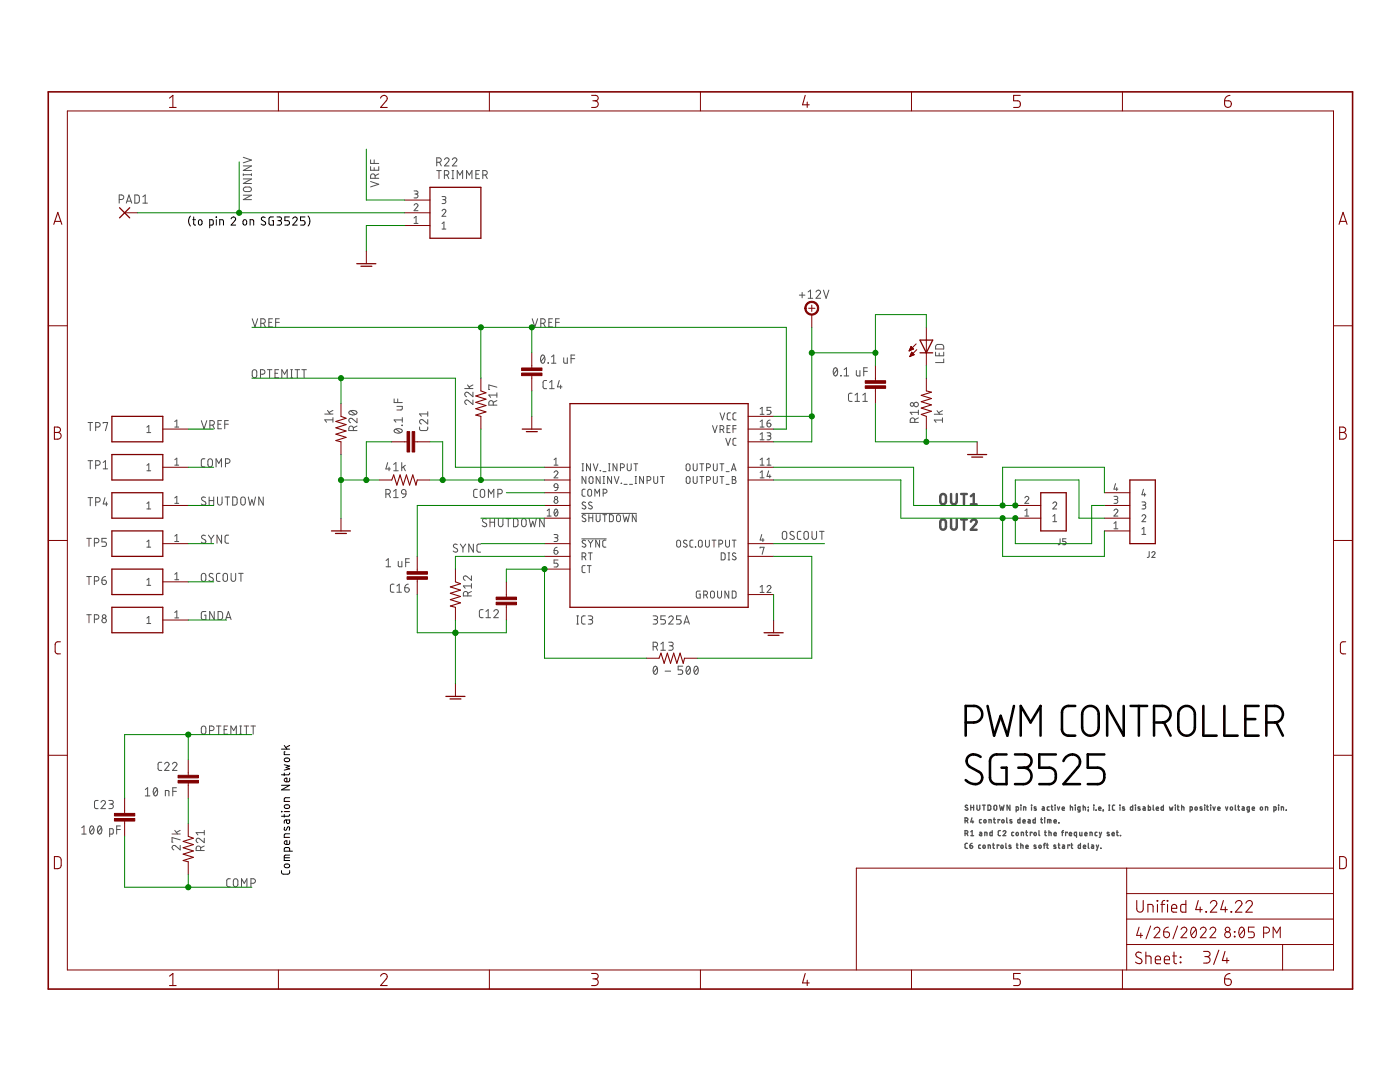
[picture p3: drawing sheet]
<svg xmlns="http://www.w3.org/2000/svg" width="279mm" height="216mm" viewBox="0 0 279 216" stroke-linecap="round" stroke-linejoin="round" font-family="sans-serif">
<g fill="none" stroke="#505050" stroke-width=".25">
<path d="M192.6 163.8l.4-.1 .2-.1-.1-.3-.5-.1v1M192.6 166.3h.4l.2-.2-.1-.3-.5-.1v1.1M192.9 163.8l.3 .4M192.9 166.3l.3 .5M193.1 168.3h-.4l-.1 .2v.7l.5 .1M193.1 160.7h-.3l-.2 .2 .5 .4v.3l-.3 .1-.2-.2M193.6 168.7h.3a.28 .28 0 0 1 .2 .4 .28 .28 0 0 1-.3 .2 .28 .28 0 0 1-.2-.3zM193.7 166l.3-.3v1.1M193.7 166.8h.6M193.7 160.7v1M193.7 161.1h.6M194 163.2l-.3 .8h.6"/>
<path d="M194 168.3l-.3 .1-.1 .3M194.1 163.8v.4M194.3 160.7v1M195 160.7v.8l.2 .2 .3-.2v-.8M195.5 166.1h.3l.1 .1v.6l-.3-.1-.1-.2 .4-.1M195.7 168.6h-.3l-.1 .2v.4l.4 .1M195.9 163.5l-.3 .1-.1 .1v.4l.4 .1M196.1 160.7h.5M196.2 168.7l.2-.1 .2 .1-.1 .6-.3-.1zM196.4 160.7v1M196.4 163.6l.4 .1-.1 .5h-.3l-.1-.2zM196.5 166.8v-.7l.5 .1v.6"/>
<path d="M197.2 160.7h.4l.1 .1v.6l-.1 .2-.4 .1zM197.2 169.3v-.7l.4 .1 .1 .6M197.4 164.2v-.7l.4 .1v.6M198 165.7v1.1l-.4-.1v-.5l.4-.1M198.1 168.6h.4M198.2 168.3v.8l.3 .2M198.3 163.5h.3M198.4 163.2v.8l.2 .2M198.5 160.7h.2l.2 .1v.7l-.2 .2-.2-.1-.1-.2zM199.3 168.7v-.1h-.3v.7M199.5 160.7l.2 1 .2-.7 .3 .7 .2-1M199.5 163.7v-.2h-.3v.7"/>
<path d="M199.7 165.7l-.4 .1-.1 .2v.6l.5 .2M199.9 168.7h.3l-.1 .6h-.2l-.2-.2zM200.2 166a.28 .28 0 0 1 .4-.2 .28 .28 0 0 1 .1 .4l-.5 .6h.5M200.7 168.3v.8l.2 .2M200.9 163.2v.8l.2 .2M201.5 160.7v1l-.5-1v1M201.7 168.7l-.2-.1-.1 .2 .4 .3v.2l-.4-.1M201.9 163.6l-.2-.1-.2 .2 .5 .3-.1 .2h-.4M202.3 166.1h-.3l-.1 .1v.5l.4 .1M202.8 161.7l.4-.1v-.5l-.4-.1v1M202.8 168.6h.4M202.9 168.3v.8l.3 .2"/>
<path d="M203.6 163.2v1h-.4l-.1-.6 .5-.1M203.7 168.6l.5 .1v.6M203.7 160.7h.1M203.7 168.3v1M203.8 161v.7M203.8 166.8v-.7l.4 .1 .1 .6M204.2 163.9h.4l-.1-.3-.3 .1v.3v.2h.4M204.3 161.7v-.7l.4 .1v.6M204.7 166.1h.4M204.7 169h.5l-.1-.3h-.3l-.1 .4 .1 .2h.4M204.8 165.7v.9l.3 .2M205.2 163.5l.3 .1 .1 .1v.5h-.4l-.1-.2 .1-.1 .4-.1"/>
<path d="M205.8 160.7h.1M205.9 161v.7M206 166.2v-.1h-.4v.7M206.6 163.2v1h-.4v-.6l.4-.1M206.7 168.7l-.2-.1-.2 .1 .5 .4v.2l-.4-.1M206.8 161.1l-.3-.1-.1 .1 .4 .5h-.4M207.3 165.7v.9l.2 .2M207.7 163.5h.3M207.8 163.2v.8l.2 .2M208 161l.4 .1v.6l-.4-.1 .1-.3h.3M208.3 168.6h.3M208.5 163.2h.1"/>
<path d="M208.5 166.1h.3M208.5 163.5v.7M208.6 165.7v.9l.2 .2M208.6 168.3l-.2 .1v.9M208.9 168.6h.3M209 168.3v.8l.2 .2M209.1 164.2v-.7l.6 .1v.6M209.3 166.1l.5 .1v.6M209.3 165.7v1.1M209.4 161l-.4 .2v.4l.4 .1M209.4 163.5v.7M209.8 161h.3"/>
<path d="M209.9 160.7v.8l.2 .2M210.4 163.9h.4l-.1-.3-.3 .1v.3v.2h.4M210.4 166.4h.4l-.1-.3-.3 .1v.4v.1l.4 .1M210.5 160.7h.1M210.6 161v.7M210.7 168.7l-.3-.1-.1 .1 .5 .4-.1 .2-.4-.1M211 161l.2 .7 .3-.7M211.2 168.6h.3M211.3 168.3v.8l.2 .2M211.3 164.2h.1M211.9 166.1h.3M212 161.3h.4l-.1-.3-.3 .1v.4l.1 .1 .3 .1"/>
<path d="M212.1 168.6l.3 .1v.6l-.4-.1 .1-.3h.3M212.2 165.7l-.2 .2v.9M213 166.2v-.1h-.3v.7M213.4 166.4h.5l-.2-.3-.3 .1v.4l.1 .1 .4 .1M213.4 168.7v-.1h-.3v.7M213.6 161l.4 .1 .1 .6M213.6 160.7v1M213.7 168.6h.4M213.8 168.3v.8l.3 .2M214.6 160.7h.1M214.6 161v.7M214.8 166.8l-.4-.1 .1-.6h.3v1"/>
<path d="M215.5 166.1v.6l.1 .1h.3v-.7M215.5 161.7l-.4-.1v-.5l.2-.1h.2v.8v.2h-.4M215.6 168.3v1h-.3l-.1-.6 .4-.1M216.2 161l.4 .1v.6M216.2 160.7v1M216.2 169h.5l-.1-.3h-.4v.4l.1 .2h.4M216.5 166.4h.4l-.1-.3-.3 .1v.4l.1 .1 .3 .1M217.2 161.1h.1M217.2 161.6v.1M217.2 161.6h.1M217.2 168.3v.8l.2 .2M217.2 161.7v.2"/>
<path d="M217.5 166.8v-.7l.5 .1v.6M217.8 168.6h.4v.2v.5h-.3l-.1-.3 .4-.1M218.3 160.7h.1M218.3 161v.7M218.7 161.6h.1M218.7 161.6v.1M218.8 161.6v.1M218.8 168.6l.2 .7M218.9 166.1h-.3l-.1 .1 .1 .5 .3 .1M219.2 161.3h.5l-.1-.3-.3 .1-.1 .4 .1 .1 .4 .1M219.2 168.6l-.4 1M219.4 166.1l.2 .7"/>
<path d="M219.7 169.3h.1M219.8 166.1l-.4 1M220.2 161.6h.1M220.2 161.6v.1M220.2 161.7l-.1 .2M221.3 160.7h.2M221.3 161.7h.2M221.3 166.1h-.2l-.2 .1 .5 .3v.2h-.4M221.4 160.7v1M221.9 166.4h.5l-.1-.3-.3 .1-.1 .4 .1 .1 .4 .1M222.5 160.7h-.4l-.1 .2v.7l.5 .1M222.8 166.1h.4"/>
<path d="M222.9 165.7v.9l.3 .2M223.5 160.7h.1M223.5 161v.7M223.6 166.8h.1M224.4 161.1l-.2-.1-.2 .1 .5 .5h-.5M226.1 160.7v1l-.4-.1-.1-.5 .5-.1M226.6 160.7h.1M226.6 161v.7M227.5 161.1l-.3-.1-.1 .1 .5 .5h-.5M228.1 161l.4 .2v.5l-.3-.1-.1-.2 .4-.1M229.2 160.7v1l.3-.1 .1-.5-.4-.1M230.1 160.7v.8l.2 .2"/>
<path d="M230.8 161.3h.4l-.1-.3-.3 .1v.4v.1l.4 .1M232.2 160.7v1l-.4-.1v-.5l.4-.1M233.4 161l.2 .7 .1-.5 .2 .5 .2-.7M234.5 160.7h.1M234.6 161v.7M234.9 161h.4M235.1 160.7v.8l.2 .2M235.8 161l.4 .1 .1 .6M235.8 160.7v1M237.5 161.7l.4-.1 .1-.4-.2-.2h-.3v1M238.6 161l.3 .1-.1 .5h-.2l-.1-.1zM239.9 161.1l-.3-.1-.1 .1 .4 .4v.1h-.4"/>
<path d="M240.4 160.7h.1M240.4 161v.7M240.8 161h.4M240.9 160.7v.8l.3 .2M241.6 160.7h.1M241.6 161v.7M242.1 161l.2 .7 .2-.7M243 161.3h.5l-.1-.3-.3 .1-.1 .4 .1 .1 .4 .1M244.6 161l.2 .7 .2-.7M245.6 161l.4 .1-.1 .5h-.3l-.1-.1zM246.5 160.7v.8l.2 .2M247 161h.4"/>
<path d="M247.1 160.7v.8l.3 .2M247.9 161l.4 .2v.5l-.4-.1-.1-.1 .1-.2h.4M249.3 161.7l-.4-.1v-.5l.1-.1h.3v.8l-.1 .2h-.3M249.9 161.3h.5l-.1-.3-.4 .1v.4l.1 .1 .4 .1M251.5 161.1l.2-.1 .2 .1v.5h-.4zM252.5 161.7v-.7l.5 .1v.6M254.2 161.7l.5-.1v-.5l-.2-.1h-.3v1M255.1 160.7h.1M255.2 161v.7M255.7 161.7v-.7l.4 .1 .1 .6M256.7 161.6h.1M256.7 161.6v.1"/>
<circle cx="200.1" cy="163.9" r=".31"/>
<circle cx="203" cy="166.4" r=".31"/>
<circle cx="206.5" cy="166.4" r=".31"/>
<circle cx="207.5" cy="169" r=".31"/>
</g>
<g fill="none" stroke="#505050" stroke-width=".2">
<path d="M23.8 39.8h.5a.46 .46 0 0 0 .4-.4 .46 .46 0 0 0-.4-.5h-.5v1.6M26.9 38.9h.6l.3 .3v.9l-.3 .4h-.6zM28.5 39.3l.5-.4v1.6M48.6 33.1h1.6l-1.6 .9h1.6M48.6 38.9h1.6l-1.6 .9h1.6M48.6 35.7h1.6l-1.6 .9h1.6M48.6 34.9h1.6M48.6 34.7v.3M48.6 31.4l1.6 .5-1.6 .6M48.7 37.5l.1-.1a1.33 1.33 0 0 1 1.3 .1v.5l-.4 .2-1-.1-.1-.3zM50.2 34.7v.3M74 36.2l1.6 .6-1.6 .5"/>
<path d="M74 31.9v.7h1.6M74 33.3v.7h1.6v-.7M74.7 31.9v.7M74.7 33.4v.6M74.9 35.6v-.5a.46 .46 0 0 0-.5-.4 .46 .46 0 0 0-.4 .4v.5h1.6M75.6 34.7l-.7 .4M82.6 38.1h.6l.2 .3-.2 .3h-.4M83 38.7a.39 .39 0 0 1 .4 .4 .39 .39 0 0 1-.4 .4h-.4M87.2 32.4h.4a.44 .44 0 0 0 .5-.5 .44 .44 0 0 0-.5-.4h-.4v1.6M87.2 34h.9M87.6 34v1.6M87.7 32.4l.4 .7"/>
<path d="M88.2 39.2h.6l.2 .3-.2 .3h-.4M88.6 39.8a.39 .39 0 0 1 .4 .4 .39 .39 0 0 1-.4 .4h-.4M88.7 34.9h.4a.44 .44 0 0 0 .5-.4 .44 .44 0 0 0-.5-.5h-.4v1.6M88.7 31.9a.45 .45 0 0 1 .6-.4 .45 .45 0 0 1 .2 .7l-.8 .9h.9M89.2 34.9l.4 .7M90.2 34h.4M90.2 35.6h.4M90.3 31.9a.44 .44 0 0 1 .6-.4 .44 .44 0 0 1 .1 .7l-.7 .9h.9M90.4 34v1.6M91.2 35.6v-1.6l.6 .9 .5-.9v1.6M93.1 35.6v-1.6l.6 .9 .5-.9v1.6M95 34.8h.5"/>
<path d="M95.7 34h-.7v1.6h.7M96.4 34.9h.4a.44 .44 0 0 0 .4-.4 .44 .44 0 0 0-.4-.5h-.4v1.6M96.9 34.9l.3 .7M25.2 40.5l.5-1.6 .6 1.6M25.3 40.1h.8M28.5 40.5h.9M82.6 41a.38 .38 0 0 1 .6-.4 .38 .38 0 0 1 .1 .7l-.7 .7h.8M82.6 43.5l.4-.3v1.4M82.6 44.6h.8M88.2 42.1a.38 .38 0 0 1 .6-.3 .38 .38 0 0 1 .1 .6l-.7 .8h.8M88.2 44.6l.4-.3v1.4M88.2 45.7h.8"/>
<path d="M159.5 58.9h1.1M160.1 58.4v1M161.3 58.3l.5-.4v1.6M161.3 59.5h.9M162.9 58.3a.44 .44 0 0 1 .6-.4 .44 .44 0 0 1 .1 .7l-.7 .9h.9M164.3 57.9l.6 1.6 .5-1.6M50.3 63.6l.6 1.6 .5-1.6M50.5 73.9l.3-.1 .3 .1 .1 1.1a.46 .46 0 0 1-.4 .4 .46 .46 0 0 1-.5-.4v-.8zM52 74.7h.4a.46 .46 0 0 0 .5-.5 .46 .46 0 0 0-.5-.4h-.4v1.6M52 64.5h.5a.46 .46 0 0 0 .5-.4 .46 .46 0 0 0-.5-.5h-.5v1.6M52.6 64.5l.4 .7M53.4 73.8h.9"/>
<path d="M53.7 64.3h.5M53.8 73.8v1.6M54.4 63.6h-.7v1.6h.7M54.9 74.5h.5M55 64.3h.7M55.6 73.8h-.7v1.6h.7M55.7 63.6h-.7v1.6M56.2 75.4v-1.6l.6 .9 .5-.9v1.6M58 73.8h.4M58 75.4h.4M58.2 73.8v1.6M58.9 73.8h.9"/>
<path d="M59.3 73.8v1.6M60.2 73.8h1M60.7 73.8v1.6M78.7 79.6v.7h1.6M79.4 79.6v.7M92.8 77.5h1.6M93.3 76.8l.5 .7M94.4 79.8v.9l-.9-.8a.44 .44 0 0 0-.7 .2 .44 .44 0 0 0 .3 .6M94.4 78.3v.9l-.9-.8a.45 .45 0 0 0-.7 .1 .45 .45 0 0 0 .3 .7M94.4 76.8l-.8 .4M99.2 77.3l-1.6-.5v.9h.1M99.2 79.9l-.8 .4"/>
<path d="M99.2 78.8h-1.6l.3 .5M99.2 78.4v.9M106.2 63.6l.5 1.6 .6-1.6M107.9 64.5h.5a.46 .46 0 0 0 .4-.4 .46 .46 0 0 0-.4-.5h-.5v1.6M108.1 71l.2-.2a.97 .97 0 0 1 0 1.7 1.02 1.02 0 0 1-.2-1.5zM108.5 64.5l.3 .7M108.7 71.2l-.7 .9M109.1 75.9h-.5l-.2 .4 .1 1.1 .6 .2M109.4 72.4l.1 .1zM109.5 64.3h.6M109.7 77.6h.9M109.7 76.3l.4-.4v1.7"/>
<path d="M110.1 72.5h.9M110.1 71.2l.4-.4v1.7M110.3 63.6h-.8v1.6h.8M110.9 64.3h.7M111.6 75.9l-.3 1.3h.9M111.6 63.6h-.7v1.6M111.9 76.8v.8M112.5 71.4v.9l.3 .2h.4v-1.1M114 71.6h.7M114.7 70.8h-.7v1.7M166.5 73.5l.2-.1a.97 .97 0 0 1 0 1.6 1 1 0 0 1-.2-1.5zM167.1 73.7l-.7 1"/>
<path d="M167.8 74.9l.1 .1zM168.5 75h.9M168.5 73.7l.4-.3v1.6M170.1 78.5h-.6l-.2 .3 .1 1.1 .1 .2h.6M170.6 78.8l.5-.3v1.6M170.9 73.9v.9l.3 .2h.4v-1.1M172.2 78.8l.5-.3v1.6M172.4 74.1h.7M173.1 73.4h-.7v1.6M186.7 70.3v.7h1.6v-.7M186.8 68.9a1.33 1.33 0 0 1 1.3-.1l.2 .2v.6h-1.6zM187.4 70.4v.6"/>
<path d="M188.3 71.6v.7h-1.6M17.6 91.9h.9M17.6 99.3h.9M17.6 84.3h.9M18 84.3v1.6M18 91.9v1.7M18 99.3v1.6M19.1 92.8h.5a.46 .46 0 0 0 .4-.4 .46 .46 0 0 0-.4-.5h-.5v1.7M19.1 85.2h.5a.46 .46 0 0 0 .4-.4 .46 .46 0 0 0-.4-.5h-.5v1.6M20.6 92.3l.4-.4v1.7M20.6 93.6h.9M20.6 84.5v-.2h.9l-.5 1.6"/>
<path d="M21 99.3l-.4 1.3h.9M29.3 93.9h.8M29.3 86.3h.8M29.3 92.9l.4-.4v1.4M29.3 85.2l.4-.3v1.4M34.9 92.8h.8M34.9 85.2h.8M34.9 91.7l.4-.3v1.4M34.9 84.1l.4-.3v1.4M34.9 99.4l.4-.4v1.4M40.2 83.9l.5 1.7 .6-1.7M40.9 91.5l-.5 .1-.2 .3 .1 1.2 .6 .1"/>
<path d="M41 99.3a.42 .42 0 0 0-.6-.1 .42 .42 0 0 0-.1 .6l.6 .3a.4 .4 0 0 1 .1 .6 .4 .4 0 0 1-.7 0l-.1-.1M41.6 91.7l.3-.2 .3 .2 .2 .3v.7a.46 .46 0 0 1-.5 .5 .46 .46 0 0 1-.4-.5zM41.7 99.2v1.6M41.7 99.9h1M41.9 84.8h.5a.46 .46 0 0 0 .4-.4 .46 .46 0 0 0-.4-.5h-.5v1.7M42.4 84.8l.4 .8M42.7 99.2v1.6M43.1 93.2v-1.7l.6 1 .5-1v1.7M43.4 99.2v1.1a.46 .46 0 0 0 .5 .5 .46 .46 0 0 0 .4-.5v-1.1M43.5 84.6h.5M44.2 83.9h-.7v1.7h.7M44.9 84.6h.7"/>
<path d="M44.9 99.2h.9M45 92.5h.4a.46 .46 0 0 0 .5-.5 .46 .46 0 0 0-.5-.5h-.4v1.7M45.4 99.2v1.6M45.6 83.9h-.7v1.7M46.4 99.2h.7l.2 .2v1.1l-.2 .3h-.7zM48.2 99.3l.3-.1 .3 .1 .2 .3v.7a.46 .46 0 0 1-.5 .5 .46 .46 0 0 1-.5-.5zM49.6 99.2l.3 1.6 .4-1.1 .3 1.1 .4-1.6M52.5 99.2v1.6l-.9-1.6v1.6M64.8 82.6h1.6M65.4 81.9l.5 .7M66.4 83.8h-1.6l.4 .4M66.4 83.3v.9"/>
<path d="M66.4 81.9l-.7 .4M69.7 82.1a1.04 1.04 0 0 1 1.5 .2 .95 .95 0 0 1-1.6 0zM70 82l.9 .7M70.5 85.9v-.4a.46 .46 0 0 0-.4-.5 .46 .46 0 0 0-.5 .5v.4h1.6M71.2 83.5v.8l-.9-.7a.44 .44 0 0 0-.7 .1 .44 .44 0 0 0 .4 .6M71.2 85l-.7 .4M77 98.6h.4a.46 .46 0 0 0 .5-.5 .46 .46 0 0 0-.5-.4h-.4v1.6M77.4 92.3l-.4 1.3h.9M77.6 98.6l.3 .7M77.6 93.2v.7M78.5 98l.5-.3v1.6M78.5 99.3h1"/>
<path d="M78.6 92.7l.4-.4v1.6M78.6 93.9h.9M78.8 85.7a1.02 1.02 0 0 1 1.5 .3 .97 .97 0 0 1-1.6 0zM79 85.6l.9 .7M79.2 81.1h1.1v.5l-.2 .2h-.9M80.2 92.3v1.6M80.2 84.8l.1 .1zM80.3 97.8l.3-.1 .3 .1 .1 .8-.8-.1-.1-.4zM80.3 83.8h-1.6l.3 .4M80.3 83.3v.9M80.5 93.2l.4 .7M80.9 92.8l-.7 .6"/>
<path d="M81 98.6l-.3 .5-.4 .2M83.7 85.2l.1 .5 .3 .2h1l.2-.2 .1-.5M85.4 83.7v.9l-.9-.8a.44 .44 0 0 0-.7 .2 .44 .44 0 0 0 .3 .6M85.4 82.1v1M85.4 82.6h-1.7l.4 .5M95.2 97.6l-.5 .1-.2 .3 .1 1 .1 .2 .5 .1M96 97.8l.3-.2 .3 .2 .1 1a.44 .44 0 0 1-.4 .5 .44 .44 0 0 1-.5-.5zM97.5 99.3v-1.7l.5 .9 .6-.9v1.7M98.4 80.8v-.4a.44 .44 0 0 0-.4-.5 .44 .44 0 0 0-.4 .5v.4h1.6M99.4 98.5h.4a.44 .44 0 0 0 .4-.4 .44 .44 0 0 0-.4-.5h-.4v1.7M110.6 94.3a.38 .38 0 0 1 .5-.3 .38 .38 0 0 1 .1 .6l-.6 .8h.8M110.6 91.7l.4-.3v1.4"/>
<path d="M110.6 92.8h.8M110.7 96.6l.3-.1 .2 .1 .2 .7-.7-.1zM111.4 97.3l-.3 .5-.4 .1M116.2 93.9h.3M116.2 92.5h.3M116.3 92.5v1.4M116.8 97.6h-.4l-.2 .3v.9l.2 .2h.4M116.9 95.1v1.4l-.7-1.4v1.4M117.4 97.7l.3-.1 .3 .1 .1 .9a.38 .38 0 0 1-.4 .4 .38 .38 0 0 1-.4-.4zM117.7 95.2l.3-.1 .2 .1 .1 .9a.39 .39 0 0 1-.3 .4 .39 .39 0 0 1-.4-.4zM117.8 92.5v1.4l-.7-1.4v1.4M118.4 92.5l.5 1.4 .4-1.4"/>
<path d="M118.7 99v-1.4l.5 .8 .5-.8v1.4M119.8 95.1v1.4l-.8-1.4v1.4M119.8 93.9h.1zM120.3 94.1h.6M120.4 96.5h.3M120.4 95.1h.3M120.4 98.4h.4a.39 .39 0 0 0 .4-.4 .39 .39 0 0 0-.4-.4h-.4v1.4M120.5 95.1v1.4M121.5 93.9h.3M121.5 92.5h.3M121.6 92.5v1.4M122 95.1v1.4l-.7-1.4v1.4"/>
<path d="M122.6 95.1l.5 1.4 .4-1.4M123.1 92.5v1.4l-.8-1.4v1.4M123.8 93.3h.4a.39 .39 0 0 0 .4-.4 .39 .39 0 0 0-.4-.4h-.4v1.4M124 96.4l.1 .1zM124.5 96.6h.7M125.2 92.5v1.1a.39 .39 0 0 0 .4 .3 .39 .39 0 0 0 .4-.3v-1.1M125.6 96.6h.6M126.5 92.5h.8M126.7 96.5h.3M126.7 95.1h.3M126.9 92.5v1.4M126.9 95.1v1.4"/>
<path d="M128.4 95.1v1.4l-.7-1.4v1.4M129.1 95.9h.4a.39 .39 0 0 0 .4-.4 .39 .39 0 0 0-.4-.4h-.4v1.4M130.5 95.1v1a.39 .39 0 0 0 .4 .4 .39 .39 0 0 0 .4-.4v-1M131.8 95.1h.8M132.2 95.1v1.4M137 92.7l.3-.2 .3 .2 .1 .9a.39 .39 0 0 1-.4 .3 .39 .39 0 0 1-.4-.3zM137.1 95.2l.2-.1 .3 .1 .1 .9a.38 .38 0 0 1-.4 .4 .38 .38 0 0 1-.4-.4zM138.3 95.1v1a.39 .39 0 0 0 .4 .4 .39 .39 0 0 0 .4-.4v-1M138.3 92.5v1.1a.39 .39 0 0 0 .4 .3 .39 .39 0 0 0 .4-.3v-1.1M139.7 92.5h.7M139.7 95.1h.8M140.1 92.5v1.4"/>
<path d="M140.1 95.1v1.4M141 95.9h.4a.39 .39 0 0 0 .4-.4 .39 .39 0 0 0-.4-.4h-.4v1.4M141 93.3h.4a.39 .39 0 0 0 .4-.4 .39 .39 0 0 0-.4-.4h-.4v1.4M142.2 84.9l.5 1.4 .4-1.4M142.4 95.1v1a.39 .39 0 0 0 .4 .4 .39 .39 0 0 0 .4-.4v-1M142.4 92.5v1.1a.38 .38 0 0 0 .3 .3 .38 .38 0 0 0 .4-.3v-1.1M143.7 92.5h.8M143.7 85.7h.4a.39 .39 0 0 0 .4-.4 .39 .39 0 0 0-.4-.4h-.4v1.4M143.7 95.1h.8M143.7 82.4l.5 1.4 .4-1.4M144.1 92.5v1.4M144.1 95.1v1.4"/>
<path d="M144.2 85.7l.3 .6M144.8 87.5l.5 1.4 .5-1.4M144.9 94.1h.6M144.9 96.6h.6M145.1 85.6h.5M145.7 84.9h-.6v1.4h.6M145.8 82.4h-.5l-.2 .3 .1 .9 .1 .2h.5M146 93.9l.4-1.4 .5 1.4M146.1 93.6h.7M146.1 95.1l.7 .1v.4l-.3 .1a.38 .38 0 0 1 .4 .4 .38 .38 0 0 1-.4 .4h-.4zM146.1 95.7h.4M146.3 85.6h.6"/>
<path d="M146.9 82.4h-.4l-.2 .3v.9l.2 .2h.4M146.9 87.5h-.4l-.2 .3v.9l.2 .1 .4 .1M146.9 84.9h-.6v1.4M151.7 82.7h.8M151.7 92.8h.8M151.7 95.4h.8M151.7 84.1l.4-.3v1.4M151.7 81.6l.4-.3v1.4M151.7 86.7l.4-.3v1.4M151.7 91.7l.4-.3v1.4M151.7 94.3l.4-.3v1.4M151.7 85.2h.8"/>
<path d="M151.7 87.8h.8M153.1 84.4h.4a.39 .39 0 0 1 .3 .5 .39 .39 0 0 1-.4 .3 .39 .39 0 0 1-.3-.4zM153.1 86.4h.6l.1 .2-.1 .3-.5 .1M153.1 92.8h.8M153.1 91.7l.4-.3v1.4M153.4 94l-.3 1.1h.8M153.5 87a.39 .39 0 0 1 .4 .4 .39 .39 0 0 1-.4 .4h-.4M153.6 94.7v.7M153.7 83.8l-.4 .1-.2 .5M153.9 81.3h-.8v.6h.4a.4 .4 0 0 1 .4 .4 .4 .4 0 0 1-.4 .4h-.4M170.6 80.1h.9M172.2 80.1h.9"/>
<path d="M182.6 84.3v-.5a.46 .46 0 0 0-.5-.4 .46 .46 0 0 0-.4 .4v.5h1.6M183.3 83.4l-.7 .3M183.3 82.3h-1.6l.3 .4M183.3 81.8v.9M186.5 82.7h1.6M187 81.9l.5 .8M188.1 83.8h-1.6l.3 .5M188.1 83.4v.9M188.1 81.9l-.8 .4M204.5 99.4a.38 .38 0 0 1 .6-.3 .38 .38 0 0 1 .1 .6l-.7 .7h.8M222.3 99l.6 .1 .2 .2-.2 .3-.4 .1M222.6 96.5l-.3 1.1h.8"/>
<path d="M222.7 99.7a.38 .38 0 0 1 .4 .4 .38 .38 0 0 1-.4 .3h-.4M222.9 97.3v.6M228.2 97.6l-.3 1.1h.8M228.4 98.4v.6M17.3 107.4h.9M17.3 115h.9M17.8 107.4v1.6M17.8 115v1.6M18.8 108.3h.5a.44 .44 0 0 0 .4-.4 .44 .44 0 0 0-.4-.5h-.5v1.6M18.8 115.9h.5a.44 .44 0 0 0 .4-.4 .44 .44 0 0 0-.4-.5h-.5v1.6M19.1 100.2h.5a.44 .44 0 0 0 .4-.5 .44 .44 0 0 0-.4-.4h-.5v1.6M20.3 115.8h.6a.45 .45 0 0 1 .3 .5 .45 .45 0 0 1-.4 .4 .45 .45 0 0 1-.5-.5z"/>
<path d="M21.1 115l-.6 .3-.2 .5M21.2 107.4h-.9v.7h.6a.45 .45 0 0 1 .3 .5 .45 .45 0 0 1-.3 .4h-.6M21.2 100.2v.7M29.3 109.2h.8M29.3 101.6h.8M29.3 100.5l.4-.3v1.4M29.3 108.1l.4-.3v1.4M29.3 115.7l.4-.3v1.4M29.3 116.8h.8M34.9 108.1h.8M34.9 100.4h.8M34.9 107l.4-.3v1.4"/>
<path d="M34.9 114.6l.4-.3v1.4M34.9 115.7h.8M40.3 114.5l.3-.1 .4 .1 .1 1.1a.46 .46 0 0 1-.5 .4 .46 .46 0 0 1-.4-.4v-.7zM41 106.9a.42 .42 0 0 0-.6-.1 .42 .42 0 0 0-.1 .6l.6 .3a.41 .41 0 0 1 .1 .6 .41 .41 0 0 1-.7 0l-.1-.1M41.6 106.8l.5 .7M42.1 107.5v.9M42.5 114.5a.41 .41 0 0 0-.6 0 .41 .41 0 0 0 0 .6l.5 .2a.44 .44 0 0 1 0 .7 .44 .44 0 0 1-.7-.2M42.7 106.8l-.6 .7M43.9 114.4h-.5l-.2 .4v1l.2 .2h.5M44.2 106.8v1.6l-.9-1.6v1.6M44.6 114.5l.4-.1 .3 .1 .1 1.1a.44 .44 0 0 1-.4 .4 .44 .44 0 0 1-.5-.4zM45.6 106.8h-.5l-.2 .3v1.1l.2 .2h.5"/>
<path d="M46.1 114.4v1.2a.46 .46 0 0 0 .5 .4 .46 .46 0 0 0 .4-.4v-1.2M47.6 114.4h.9M48.1 114.4v1.6M77 111.8l.5-.3v1.6M77 113.1h1M78.6 116.6h-.5l-.2 .3v1.1l.2 .2h.5M79.2 118.2h.9M79.2 116.9l.5-.3v1.6M79.5 112v.9l.3 .2h.4v-1.1M80.8 117.3h.5a.45 .45 0 0 1 .4 .5 .45 .45 0 0 1-.5 .4 .45 .45 0 0 1-.4-.5zM81 112.2h.7M81.5 116.6l-.4 .1-.3 .6"/>
<path d="M81.7 111.5h-.7v1.6M91.2 108.7a.41 .41 0 0 0-.6-.1 .41 .41 0 0 0 .1 .6l.5 .3a.44 .44 0 0 1-.1 .7 .44 .44 0 0 1-.7-.2M91.9 108.6l.5 .7M92.4 109.3v.9M92.9 108.6l-.5 .7M93.4 118.9v-.4a.44 .44 0 0 0-.5-.5 .44 .44 0 0 0-.4 .5v.4h1.6M94.1 114.9v.9l-.9-.8a.44 .44 0 0 0-.7 .2 .44 .44 0 0 0 .3 .6M94.1 118l-.7 .4M94.1 116.9h-1.6l.3 .5M94.1 116.5v.9M94.5 108.6v1.6l-.9-1.6v1.6M95.9 108.6h-.5l-.2 .3v1.1l.2 .2h.5"/>
<path d="M97 103.6a.41 .41 0 0 0-.6-.1 .41 .41 0 0 0 .1 .7l.5 .2a.41 .41 0 0 1 0 .7 .41 .41 0 0 1-.6-.1l-.2-.1M97.8 103.5v1.6M97.8 104.2h.9M98.7 103.5v1.6M99.5 103.5v1.1a.46 .46 0 0 0 .4 .5 .46 .46 0 0 0 .5-.5v-1.1M101 103.5h.9M101.4 103.5v1.6M102.5 103.5h.6l.3 .3v1l-.3 .3h-.6zM104.2 103.6l.3-.1 .4 .1 .1 1a.46 .46 0 0 1-.4 .5 .46 .46 0 0 1-.5-.5zM105.6 103.5l.4 1.6 .3-1.1 .4 1.1 .3-1.6M108.6 103.5v1.6l-.9-1.6v1.6M109.2 101.9l.4-.3v1.4"/>
<path d="M109.2 103h.8M110.6 106.7h.4l.3 .2-.1 .4h-.5M110.6 109.8h.4a.39 .39 0 0 1 .3 .5 .39 .39 0 0 1-.4 .3 .39 .39 0 0 1-.3-.4zM110.7 101.7l.1-.1a.69 .69 0 0 1 .6 .7 .69 .69 0 0 1-.6 .7l-.2-.4zM111 107.3a.38 .38 0 0 1 .4 .4 .38 .38 0 0 1-.4 .4h-.4M111.2 109.2l-.5 .3-.1 .3M111.3 101.9l-.6 .8M111.4 111.7h-.8v.7h.4a.39 .39 0 0 1 .4 .4 .39 .39 0 0 1-.4 .3h-.4M116.1 107.5h4.9M116.1 102.4h10.9M116.2 111.1h.3a.39 .39 0 0 0 .4-.4 .39 .39 0 0 0-.4-.4h-.3v1.4M116.6 111.1l.3 .6"/>
<path d="M116.8 112.9h-.4l-.2 .3v.9l.2 .1 .4 .1M116.9 107.9l-.5-.1-.2 .3 .7 .7a.39 .39 0 0 1-.3 .4 .39 .39 0 0 1-.4-.2M116.9 100.3l-.5-.1-.2 .3 .7 .6a.39 .39 0 0 1-.3 .5 .39 .39 0 0 1-.4-.2M116.9 102.8l-.5-.1-.2 .3 .7 .7a.39 .39 0 0 1-.3 .4 .39 .39 0 0 1-.4-.2M117.2 112.9h.8M117.4 107.8l.5 .6M117.4 110.3h.8M117.5 102.7v1.4M117.5 103.3h.8M117.6 112.9v1.4M117.8 110.3v1.4M117.9 108.4v.8"/>
<path d="M118.1 100.3l-.4-.1-.2 .3 .1 .3 .4 .2a.35 .35 0 0 1 .1 .5 .35 .35 0 0 1-.5 0l-.2-.1M118.3 102.7v1.4M118.3 107.8l-.4 .6M119 102.7v1a.39 .39 0 0 0 .4 .4 .39 .39 0 0 0 .4-.4v-1M119.7 107.8v1.4l-.8-1.4v1.4M120.3 102.7h.8M120.7 102.7v1.4M120.9 107.8h-.4l-.2 .3v.9l.2 .2h.4M121.6 102.7h.6l.2 .2v.8l-.2 .4h-.6zM123.1 102.8l.3-.1 .4 .2v.8a.39 .39 0 0 1-.4 .4 .39 .39 0 0 1-.4-.4zM124.4 102.7l.3 1.4 .3-.9 .3 .9 .3-1.4M127 102.7v1.4l-.8-1.4v1.4"/>
<path d="M135.1 107.9l.3-.1 .3 .1 .1 .9a.39 .39 0 0 1-.4 .4 .39 .39 0 0 1-.4-.4zM137.1 107.9l-.2-.1a.33 .33 0 0 0-.4 .1 .33 .33 0 0 0 .1 .5l.4 .2a.35 .35 0 0 1 0 .5 .35 .35 0 0 1-.5 0l-.1-.1M138.3 107.8h-.4l-.2 .3v.9l.2 .2h.4M138.8 109.1l.1 .1zM139.5 107.9l.3-.1 .2 .1 .1 .9a.38 .38 0 0 1-.3 .4 .38 .38 0 0 1-.4-.4zM139.7 117.9l-.6 .1-.1 .1v.9l.1 .3h.6v-.7h-.2M140.4 118.7h.4a.39 .39 0 0 0 .4-.4 .39 .39 0 0 0-.4-.4h-.4v1.4M140.8 107.8v1a.38 .38 0 0 0 .4 .4 .38 .38 0 0 0 .4-.4v-1M140.9 118.7l.3 .6M141.9 118l.3-.1 .3 .1 .1 1a.39 .39 0 0 1-.4 .3 .39 .39 0 0 1-.4-.3zM142.1 107.8h.8M142.5 107.8v1.4"/>
<path d="M143.2 117.9v1.1a.39 .39 0 0 0 .4 .3 .39 .39 0 0 0 .4-.3v-1.1M143.5 108.6h.3a.39 .39 0 0 0 .4-.4 .39 .39 0 0 0-.4-.4h-.3v1.4M143.9 110.3h.6l.2 .3v.9l-.2 .2h-.6zM144.8 107.8v1a.39 .39 0 0 0 .4 .4 .39 .39 0 0 0 .4-.4v-1M145.3 110.3h.3M145.3 111.7h.3M145.4 117.9v1.4l-.7-1.4v1.4M145.5 110.3v1.4M146.1 117.9l.6 .1 .2 .2v.9l-.2 .2h-.6zM146.1 107.8h.8M146.5 107.8v1.4M146.8 110.4l-.1-.1a.33 .33 0 0 0-.5 .2 .33 .33 0 0 0 .1 .4l.4 .2a.35 .35 0 0 1 .1 .6 .35 .35 0 0 1-.5-.1l-.2-.1"/>
<path d="M151.7 118.2h.8M151.7 109.4v-.2h.8l-.4 1.4M151.7 117.1l.4-.3v1.4M152 106.7l-.3 1.1h.8M152.3 107.4v.7M153.1 117.1a.38 .38 0 0 1 .5-.3 .38 .38 0 0 1 .1 .6l-.6 .8h.8M156.3 106.2l.3-.2 .3 .2 .1 1a.44 .44 0 0 1-.4 .4 .44 .44 0 0 1-.5-.4zM158.4 106.2a.41 .41 0 0 0-.5-.2 .41 .41 0 0 0-.1 .6l.5 .4a.42 .42 0 0 1 .1 .6 .42 .42 0 0 1-.6-.1l-.2-.1M159.9 106h-.5l-.3 .4 .1 1 .2 .2h.5M160.6 106.2l.3-.2 .3 .2 .1 1a.44 .44 0 0 1-.4 .4 .44 .44 0 0 1-.5-.4zM162.1 106v1.2a.46 .46 0 0 0 .4 .4 .46 .46 0 0 0 .5-.4v-1.2M163.6 106h.9"/>
<path d="M164 106v1.6M204.5 103h.8M204.5 101.9l.4-.3v1.4M210.1 100.5a.38 .38 0 0 1 .6-.3 .38 .38 0 0 1 .1 .6l-.7 .8h.8M210.1 104.1h.8M210.1 103l.4-.3v1.4M211.6 107.5l-.1 1-.3 .2M212.7 107.5h-.6v.5h.4a.34 .34 0 0 1 .3 .4 .34 .34 0 0 1-.3 .3h-.4M222.3 101.9a.38 .38 0 0 1 .6-.3 .38 .38 0 0 1 .1 .6l-.7 .8h.8M222.3 104.4l.4-.3v1.4M222.3 105.5h.8M227.9 103a.38 .38 0 0 1 .5-.3 .38 .38 0 0 1 .2 .6l-.7 .8h.8"/>
<path d="M227.9 100.2h.6l.2 .2-.2 .4h-.5M227.9 105.6l.4-.4v1.4M227.9 106.6h.8M228.3 100.8a.38 .38 0 0 1 .4 .4 .38 .38 0 0 1-.4 .4h-.4M229.3 110v1.1l-.3 .1M229.9 110.3a.32 .32 0 0 1 .4-.2 .32 .32 0 0 1 .1 .5l-.5 .6h.6M17.3 122.7h.9M17.8 122.7v1.6M18.8 123.5h.5a.44 .44 0 0 0 .4-.4 .44 .44 0 0 0-.4-.4h-.5v1.6M29.3 123.3l.4-.3v1.4M29.3 124.4h.8M34.9 122.2l.4-.3v1.4"/>
<path d="M34.9 123.3h.8M41.1 122h-.7l-.2 .2v1.1l.2 .3h.7v-.9h-.3M42.8 122v1.6l-1-1.6v1.6M43.5 122h.6l.3 .3v.9l-.3 .4h-.6zM45 123.6l.6-1.6 .5 1.6M45.2 123.2h.8M96.4 121.6l-.5 .1-.2 .3v1l.2 .2 .5 .1M97 123.3h.9M97 122l.4-.4v1.7M98.6 122a.44 .44 0 0 1 .6-.3 .44 .44 0 0 1 .1 .7l-.7 .9h.9M115.1 124.5h.4M115.1 122.9h.4"/>
<path d="M115.3 122.9v1.6M116.8 122.9h-.5l-.2 .4v1l.2 .2h.5M117.4 122.9h.5a.37 .37 0 0 1 .4 .4 .37 .37 0 0 1-.4 .3h-.3M117.8 123.6a.44 .44 0 0 1 .5 .5 .44 .44 0 0 1-.5 .4h-.4M130.3 122.9h.6a.37 .37 0 0 1 .3 .4 .37 .37 0 0 1-.3 .3h-.4M130.3 129h.5a.44 .44 0 0 0 .4-.4 .44 .44 0 0 0-.4-.5h-.5v1.7M130.5 133l.3-.1a.97 .97 0 0 1 0 1.7 1.02 1.02 0 0 1-.3-1.6zM130.8 123.6a.44 .44 0 0 1 .4 .5 .44 .44 0 0 1-.4 .4h-.5M130.9 129l.3 .8M131.1 133.3l-.7 .9M131.9 128.5l.4-.4v1.7M131.9 129.8h.9"/>
<path d="M132.7 133.9h1.1M132.8 122.9h-.9v.7h.5a.45 .45 0 0 1 .4 .5 .45 .45 0 0 1-.4 .4h-.5M133.5 123.3a.45 .45 0 0 1 .6-.4 .45 .45 0 0 1 .1 .7l-.7 .9h.9M133.5 128.1h.5a.36 .36 0 0 1 .3 .4 .36 .36 0 0 1-.3 .4h-.4M133.9 128.9a.44 .44 0 0 1 .4 .4 .44 .44 0 0 1-.4 .5h-.4M135.9 122.9h-.9v.7h.6a.45 .45 0 0 1 .3 .5 .45 .45 0 0 1-.3 .4h-.6M136.2 132.9h-.9v.8h.6a.45 .45 0 0 1 .4 .4 .45 .45 0 0 1-.4 .5h-.6M136.5 124.5l.5-1.6 .6 1.6M136.6 124.1h.8M137.1 133l.3-.1a.97 .97 0 0 1 0 1.7 1.02 1.02 0 0 1-.3-1.6zM137.7 133.3l-.7 .9M138.7 133l.2-.1a.97 .97 0 0 1 0 1.7 1.02 1.02 0 0 1-.2-1.6z"/>
<path d="M139.3 133.3l-.7 .9M19.6 159.7h-.5l-.2 .4v1l.2 .2 .5 .1M21.7 159.7h.6a.36 .36 0 0 1 .3 .4 .36 .36 0 0 1-.3 .3h-.4M29 157.5l.5-.3v1.6M29 158.8h.9M30.8 157.3l.2-.1a.97 .97 0 0 1 0 1.6 1.02 1.02 0 0 1-.2-1.5zM31.4 157.5l-.7 1M32.3 152.1h-.5l-.3 .4 .1 1.1 .7 .1M32.9 152.5a.44 .44 0 0 1 .6-.4 .44 .44 0 0 1 .1 .7l-.7 .9h.9M33 158.8v-1.1l.7 .2v.9M34.4 152.5a.44 .44 0 0 1 .6-.4 .44 .44 0 0 1 .2 .7l-.8 .9h.9M34.5 157.9h.7"/>
<path d="M35.2 157.2h-.7v1.6M40.3 145l.3-.1 .4 .1 .1 1a.46 .46 0 0 1-.5 .5 .46 .46 0 0 1-.4-.5zM41.8 145.8h.5a.46 .46 0 0 0 .4-.5 .46 .46 0 0 0-.4-.4h-.5v1.6M43.2 144.9h.9M43.6 144.9v1.6M44.7 145.6h.6M45.4 144.9h-.7v1.6h.7M46.1 146.5v-1.6l.5 .9 .6-.9v1.6M47.9 144.9h.3M47.9 146.5h.3M48 144.9v1.6M48.7 144.9h.9"/>
<path d="M49.2 144.9v1.6M50.1 144.9h.9M50.5 144.9v1.6M16.3 165.2l.5-.4v1.6M16.3 166.4h.9M18.1 164.9l.2-.1a.97 .97 0 0 1 0 1.6 1.02 1.02 0 0 1-.2-1.5zM18.7 165.2l-.7 .9M19.6 164.9l.3-.1a.97 .97 0 0 1 0 1.6 1.02 1.02 0 0 1-.3-1.5zM20.2 160.1a.44 .44 0 0 1 .6-.4 .44 .44 0 0 1 .1 .7l-.7 1h.9M20.3 165.2l-.8 .9M21.9 166.4h.5l.2-.1v-.7l-.1-.2h-.6v1.6M22.2 160.4a.46 .46 0 0 1 .4 .5 .46 .46 0 0 1-.4 .5h-.5"/>
<path d="M23.3 165.5h.7M24 164.8h-.7v1.6M34.3 166.4h1.7M34.9 165.7l.5 .7M36 168.7v.9l-.9-.8a.44 .44 0 0 0-.7 .2 .44 .44 0 0 0 .3 .6M36 167.6l-1.7-.5v.9h.2M36 165.7l-.8 .4M40 169.7v-.4a.46 .46 0 0 0-.4-.5 .46 .46 0 0 0-.5 .5v.4h1.7M40.8 167.3v.8l-.9-.7a.44 .44 0 0 0-.7 .1 .44 .44 0 0 0 .3 .6M40.8 168.8l-.8 .4M40.8 165.7v.9M40.8 166.1h-1.7l.4 .5"/>
<path d="M46 175.3l-.5 .1-.2 .3 .1 1.2 .6 .1M46.7 175.5l.3-.2 .3 .2 .2 .3v.7a.46 .46 0 0 1-.5 .5 .46 .46 0 0 1-.4-.5zM48.2 177v-1.7l.5 1 .6-1v1.7M50.1 176.3h.4a.46 .46 0 0 0 .5-.5 .46 .46 0 0 0-.5-.5h-.4v1.7"/>
<circle cx="111" cy="99.4" r=".31"/>
<circle cx="182" cy="80.7" r=".36"/>
<circle cx="182.8" cy="80.7" r=".45"/>
<circle cx="111" cy="100.1" r=".39"/>
<circle cx="20.8" cy="123.8" r=".45"/>
<circle cx="20.8" cy="123" r=".36"/>
</g>
<path d="M187.8 98.8l.3-.2 .6 .2 .1 1.3a.57 .57 0 0 1-.6 .5 .57 .57 0 0 1-.6-.5zM189.8 98.6v1.5a.57 .57 0 0 0 .6 .5 .57 .57 0 0 0 .5-.5v-1.5M191.8 98.6h1.2M192.4 98.6v2M193.8 99l.5-.4v2M187.8 103.8l.3-.1 .6 .1 .1 1.3a.57 .57 0 0 1-.6 .6 .57 .57 0 0 1-.6-.6zM189.8 103.7v1.4a.57 .57 0 0 0 .6 .6 .57 .57 0 0 0 .5-.6v-1.4M191.8 103.7h1.2M192.4 103.7v2M193.8 104.1a.57 .57 0 0 1 .8-.4 .57 .57 0 0 1 .1 .9l-.9 1.1h1.1M193.8 100.6h1.1" fill="none" stroke="#505050" stroke-width=".49"/>
<g fill="none" stroke="#800000" stroke-width=".2">
<path d="M55.6 18.3v3.8M97.7 18.3v3.8M139.8 18.3v3.8M181.9 18.3v3.8M224 18.3v3.8M13.4 22.1h252.7v171.4h-252.7zM80.7 39.9h5.1M24.9 42.5h2.5M73.1 50.1v2.5M80.7 42.5h5.1M80.7 45h5.1M9.6 65h3.8"/>
<path d="M96 75.5v2.5M106.1 70.4v3M106.1 75v3M161.4 61.5h1.2M162 60.9v1.2M162 62.8v2.5M174.7 72.9v3.1M174.7 77.5v3M181.4 70h.1M181.5 69.9h.3M181.5 69.7h.5M181.6 69.6h.7"/>
<path d="M181.6 71.1h.1M181.7 69.5h.5M181.7 71h.3M181.7 69.4h.4M181.7 70.8h.6M181.7 70.7h.7M181.8 69.3h.1M181.8 69.2h.1M181.8 70.6h.5M181.8 69.1l-.4 .9M181.8 69.1l.5 .5M181.8 70.5h.3"/>
<path d="M181.9 70.4h.1M181.9 70.3l.6 .5-.9 .4zM182.3 69.6l-.9 .4M182.8 68.6l-1.4 1.4M183 69.8l-1.4 1.4M184.9 65.3v7.6M184.9 75.5v2.5M266.1 65h3.8M32.5 93.2h5.1M32.5 85.6h5.1M68.1 80.5v2.6M68.1 88.2v2.5"/>
<path d="M75.6 95.8h2.6M78.2 88.2h3M82.8 88.2h3M83.3 95.8h2.5M96 83.1v2.5M106.1 83.1v2.5M108.7 93.2h5M108.7 95.8h5M108.7 98.3h5M149.3 93.2h5.1M149.3 95.8h5.1M149.3 85.6h5.1"/>
<path d="M149.3 83.1h5.1M149.3 88.2h5.1M184.9 83.1v2.5M195 88.2v2.5M220.4 98.3h5.1M9.6 107.8h3.8M32.5 108.5h5.1M32.5 100.9h5.1M32.5 116.1h5.1M68.1 103.4v2.5M83.3 111v3.1M83.3 115.6v3"/>
<path d="M90.9 113.6v2.5M101 116.1v3M108.7 108.5h5M108.7 113.6h5M108.7 111h5M108.7 100.9h5M108.7 103.4h5M149.3 108.5h5.1M149.3 111h5.1M149.3 118.6h5.1M202.6 100.9h5.1M202.6 103.4h5.1"/>
<path d="M220.4 100.9h5.1M220.4 103.4h5.1M220.4 105.9h5.1M266.1 107.8h3.8M32.5 123.7h5.1M90.9 121.2v2.5M90.9 136.4v2.6M101 120.7v3M129 131.3h2.5M136.6 131.3h2.5M154.4 123.7v2.6M9.6 150.7h3.8"/>
<path d="M24.9 159.3v3M37.6 151.7v3M37.6 156.2v3.1M266.1 150.7h3.8M24.9 163.8v3.1M37.6 164.3v2.6M37.6 172v2.5M224.9 173.2v20.3M224.9 178.3h41.2M266.1 173.2h-95.2v20.3M55.6 193.5v3.9M97.7 193.5v3.9"/>
<path d="M139.8 193.5v3.9M181.9 193.5v3.9M224 193.5v3.9M224.9 188.5h41.2M224.9 183.4h41.2M227.3 185l-.5 1.6h1.2M227.7 186.2v.9M229.6 184.8l-.9 2.5M230.3 185.5a.58 .58 0 0 1 .8-.5 .58 .58 0 0 1 .2 .9l-1 1.2h1.2M232.2 185.9h.7a.59 .59 0 0 1 .5 .7 .59 .59 0 0 1-.6 .5 .59 .59 0 0 1-.6-.6zM233.2 185l-.7 .3-.3 .6M235 184.8l-.9 2.5"/>
<path d="M235.7 185.5a.58 .58 0 0 1 .8-.5 .58 .58 0 0 1 .2 .9l-1 1.2h1.2M237.9 185.1l.1-.1a.86 .86 0 0 1 .8 1.3 .6 .6 0 0 1-.6 .8 .6 .6 0 0 1-.6-.8v-.5zM238.7 185.5l-1 1.1M239.5 185.5a.58 .58 0 0 1 .9-.5 .58 .58 0 0 1 .1 .9l-1 1.2h1.2M241.5 185.5a.58 .58 0 0 1 .8-.5 .58 .58 0 0 1 .2 .9l-1 1.2h1.1M246.3 185.9l.2 .1zM246.3 186.8l.2 .1zM247.5 185.1l.1-.1a.86 .86 0 0 1 .8 1.3 .6 .6 0 0 1-.6 .8 .6 .6 0 0 1-.6-.8v-.5zM248.3 185.5l-.9 1.1M250.3 185h-1.1v.9h.7a.59 .59 0 0 1 .4 .6 .59 .59 0 0 1-.4 .6h-.7M252.2 186.2h.6a.59 .59 0 0 0 .6-.6 .59 .59 0 0 0-.6-.6h-.6v2.1M254.1 187.1v-2.1l.7 1.2 .7-1.2v2.1"/>
<path d="M256 188.5v5"/>
<circle cx="245" cy="186.5" r=".58"/>
<circle cx="245" cy="185.5" r=".47"/>
</g>
<g fill="none" stroke="#800000" stroke-width=".21">
<path d="M33.8 19.6l.7-.6v2.4M75.9 19.6a.66 .66 0 0 1 1-.5 .66 .66 0 0 1 .2 1l-1.2 1.3h1.4M118.1 19h.8a.54 .54 0 0 1 .5 .6 .54 .54 0 0 1-.5 .5h-.6M160.7 19l-.5 1.9h1.3M203.6 19h-1.3v1.1h.8a.68 .68 0 0 1 .5 .7 .68 .68 0 0 1-.5 .6h-.8M245.5 19l-.8 .3-.3 .8M33.8 21.4h1.4M118.7 20.1a.67 .67 0 0 1 .7 .7 .67 .67 0 0 1-.7 .6h-.6M161.1 20.4v1M244.4 20.1h.8a.68 .68 0 0 1 .5 .8 .68 .68 0 0 1-.7 .5 .68 .68 0 0 1-.6-.6zM10.7 44.8l.8-2.4 .8 2.4M10.9 44.2h1.2"/>
<path d="M267.2 44.8l.8-2.4 .8 2.4M267.4 44.2h1.2M96 78l1 .4-2 .6 2 .7-2 .6 2 .6-2 .7 2 .6-2 .6 1 .3M184.9 78l1 .3-2 .6 2 .6-2 .7 2 .6-2 .6 2 .7-2 .6 1 .4M10.9 85.2h.6a.54 .54 0 0 1 .6 .6 .54 .54 0 0 1-.6 .5 .67 .67 0 0 1 .7 .7 .67 .67 0 0 1-.7 .6h-.6zM10.9 86.3h.6M68.1 83.1l1 .4-2.1 .6 2.1 .6-2.1 .7 2.1 .6-2.1 .6 2.1 .7-2.1 .6 1.1 .3M78.2 95.8l.4-1 .6 2 .6-2 .7 2 .6-2 .6 2 .7-2 .6 2 .3-1M267.4 85.2h.6a.54 .54 0 0 1 .6 .6 .54 .54 0 0 1-.6 .5 .67 .67 0 0 1 .7 .7 .67 .67 0 0 1-.7 .6h-.6zM267.4 86.3h.6M90.9 116.1l1 .4-2 .6 2 .7-2 .6 2 .6-2 .7 2 .6-2 .6 1 .3M12.1 128.1h-.6a.54 .54 0 0 0-.5 .5v1.5l.4 .4h.7"/>
<path d="M131.5 131.3l.4-1 .6 2.1 .7-2.1 .6 2.1 .7-2.1 .6 2.1 .6-2.1 .7 2.1 .2-1.1M268.6 128.1h-.6a.54 .54 0 0 0-.5 .5l.1 1.7 .3 .2h.7M10.9 170.9a1.19 1.19 0 0 1 1.2 .3l.1 .4-.1 1.5a1.19 1.19 0 0 1-1.2 .2zM37.6 166.9l1 .4-2 .6 2 .6-2 .7 2 .6-2 .6 2 .7-2 .6 1 .3M226.9 179.7v1.7a.65 .65 0 0 0 .6 .6 .65 .65 0 0 0 .7-.6v-1.7M230.9 179.7l.2 .1zM232.5 179.7l-.4 .1-.2 .3v1.9M232.9 179.7l.2 .1zM236.7 179.7v2.3h-.8l-.3-.2v-1.1l.3-.2h.8M239.1 179.7l-.5 1.8h1.3M244.2 179.7l-.6 1.8h1.3M267.4 170.9l.8 .1 .5 .4v1.5l-.5 .4h-.8z"/>
<path d="M33.8 194.8l.7-.6v2.5M33.8 196.7h1.4M75.9 194.8a.66 .66 0 0 1 1-.5 .66 .66 0 0 1 .2 1l-1.2 1.4h1.4M118.1 194.2h.8a.54 .54 0 0 1 .5 .6 .54 .54 0 0 1-.5 .5h-.6M118.7 195.3a.67 .67 0 0 1 .7 .7 .67 .67 0 0 1-.7 .7h-.6M160.7 194.2l-.5 1.9h1.3M161.1 195.6v1.1M203.6 194.2h-1.3v1.1h.8a.68 .68 0 0 1 .5 .7 .68 .68 0 0 1-.5 .7h-.8M227.8 190.2a.58 .58 0 0 0-.9-.1 .58 .58 0 0 0 0 .8l.7 .4a.54 .54 0 0 1 .2 .8 .54 .54 0 0 1-.7 .2l-.5-.3M228.7 190.8l.9 .1 .1 1.4M228.7 190v2.3M229.1 182v-1.5l.9 .1 .1 .2v1.2"/>
<path d="M230.6 191.5h1a.54 .54 0 0 0-.4-.7 .54 .54 0 0 0-.6 .5l.1 .9 .9 .1M231 180.5v1.5M231.7 180.5h.8M232.4 191.5h1a.54 .54 0 0 0-.4-.7 .54 .54 0 0 0-.6 .5l.1 .9 .9 .1M233 180.5v1.5M233.8 181.3h1a.55 .55 0 0 0-.3-.8 .55 .55 0 0 0-.7 .5l.1 .9 .9 .1M234 190.8h.8M234.3 190v2.1l.5 .2M235.5 190.9l.2 .2zM235.5 192l.2 .1zM239.5 181v1M240.2 189.8h.8a.52 .52 0 0 1 .5 .6 .52 .52 0 0 1-.5 .5h-.5"/>
<path d="M240.7 181.9l.1 .1zM240.9 190.9a.65 .65 0 0 1 .6 .6 .65 .65 0 0 1-.6 .7h-.7M241.6 180.2a.64 .64 0 0 1 .9-.5 .64 .64 0 0 1 .2 1l-1.1 1.3h1.2M243.2 189.6l-1 2.8M244.4 195.3h.8a.68 .68 0 0 1 .5 .8 .68 .68 0 0 1-.7 .6 .68 .68 0 0 1-.6-.7zM244.5 189.8l-.6 1.9h1.4M244.5 181v1M244.9 191.1v1.1M245.5 194.2l-.6 .2a1.04 1.04 0 0 0-.5 .9M245.7 181.9l.1 .1zM246.5 180.2a.64 .64 0 0 1 1-.5 .64 .64 0 0 1 .1 1l-1.1 1.3h1.4M248.6 180.2a.64 .64 0 0 1 1-.5 .64 .64 0 0 1 .1 1l-1.1 1.3h1.3"/>
</g>
<path d="M9.6 18.3h260.3v179.1h-260.3z" fill="none" stroke="#800000" stroke-width=".32"/>
<g fill="#800000" stroke="#800000" stroke-width=".2">
<path d="M172.7 76h4v.5h-4z"/>
<path d="M172.7 77h4v.5h-4z"/>
<path d="M99 119.1h4.1v.6h-4.1z"/>
<path d="M99 120.2h4.1v.5h-4.1z"/>
<path d="M104.1 73.4h4.1v.5h-4.1z"/>
<path d="M104.1 74.4h4.1v.6h-4.1z"/>
<path d="M81.2 114.1h4.1v.5h-4.1z"/>
<path d="M81.2 115.1h4.1v.5h-4.1z"/>
<path d="M81.2 86.1h.5v4.1h-.5z"/>
<path d="M82.3 86.1h.5v4.1h-.5z"/>
<path d="M35.5 155.7h4.1v.5h-4.1z"/>
<path d="M35.5 154.7h4.1v.5h-4.1z"/>
<path d="M22.8 163.3h4.1v.5h-4.1z"/>
<path d="M22.8 162.3h4.1v.5h-4.1z"/>
</g>
<path d="M161 60.5a1.4 1.4 0 0 1 2.2 .3 1.4 1.4 0 0 1-.8 2 1.4 1.4 0 0 1-1.8-1.3h.3a1.14 1.14 0 0 1 1.6-.9 1.14 1.14 0 0 1 .2 1.9 1.14 1.14 0 0 1-1.8-.7v-.3h-.3z" fill-rule="evenodd" fill="#800000" stroke="#800000" stroke-width=".2"/>
<g fill="none" stroke="#800000" stroke-width=".25">
<path d="M85.8 37.4h10.2v10.1h-10.2zM23.9 41.4l2 2.1M25.9 41.4l-2 2.1M71.2 52.6h3.8M72 53.1h2.2M183.6 67.9h2.5l-1.2 2.5zM183.6 70.4h2.5M22.3 98.3h10.2v5.1h-10.2zM22.3 90.7h10.2v5.1h-10.2zM22.3 83.1h10.2v5.1h-10.2zM104.2 85.6h3.8M105.1 86.1h2.1"/>
<path d="M113.7 80.5h35.6v40.7h-35.6zM193.1 90.7h3.8M193.9 91.2h2.2M207.7 98.3h5.1v7.6h-5.1zM225.5 95.8h5.1v12.7h-5.1zM22.3 105.9h10.2v5.1h-10.2zM22.3 113.6h10.2v5h-10.2zM66.1 105.9h3.8M67 106.4h2.1M22.3 121.2h10.2v5.1h-10.2zM89 139h3.8M89.8 139.5h2.2"/>
<path d="M152.5 126.3h3.8M153.3 126.8h2.2"/>
</g>
<g fill="none" stroke="#008000" stroke-width=".2">
<path d="M47.7 32.3v10.2M73.1 29.8v10.1h7.6M27.4 42.5h53.3M80.7 45h-7.6v5.1M50.3 75.5h40.6v17.7h17.8M50.3 65.3h106.6v20.3h-2.5M68.1 75.5v5M96 65.3v10.2M106.1 65.3v5.1M106.1 78v5.1M162 65.3v22.9h-7.6M162 70.4h12.7"/>
<path d="M184.9 65.3v-2.5h-10.2v10.1M184.9 72.9v2.6M37.6 93.2h5.1M37.6 85.6h5.1M68.1 95.8h7.5M68.1 90.7v12.7M78.2 88.2h-5.1v7.6M85.8 88.2h2.5v7.6M85.8 95.8h22.9M96 85.6v10.2M101 98.3h7.7M154.4 83.1h7.6"/>
<path d="M154.4 93.2h27.9v7.7h20.3v-5.1h12.7v7.6h5.1M154.4 95.8h25.4v7.6h22.8v5.1h15.3v-7.6h2.5M174.7 80.5v7.7h20.3M184.9 85.6v2.6M220.4 98.3v-5.1h-20.3v7.7M37.6 100.9h5.1M37.6 108.5h5.1M37.6 116.1h5.1M83.3 118.6v7.7h17.7v-2.6M96 103.4h12.7M96 108.5h12.7M101 116.1v-2.5h7.7v17.7h20.3"/>
<path d="M108.7 100.9h-25.4v10.1M108.7 111h-17.8v2.6M154.4 111h7.6v20.3h-22.9M154.4 108.5h10.1M154.4 118.6v5.1M200.1 103.4v7.6h20.3v-5.1M37.6 123.7h7.6M90.9 123.7v12.7M37.6 146.6v5.1M37.6 159.3v5M50.3 146.6h-25.4v12.7M24.9 166.9v10.1h25.4"/>
<path d="M37.6 174.5v2.5"/>
</g>
<g fill="#008000" stroke="#008000" stroke-width=".2">
<circle cx="162" cy="83.1" r=".51"/>
<circle cx="162" cy="70.4" r=".51"/>
<circle cx="174.7" cy="70.4" r=".51"/>
<circle cx="200.1" cy="100.9" r=".51"/>
<circle cx="202.6" cy="100.9" r=".51"/>
<circle cx="200.1" cy="103.4" r=".51"/>
<circle cx="202.6" cy="103.4" r=".51"/>
<circle cx="108.7" cy="113.6" r=".51"/>
<circle cx="184.9" cy="88.2" r=".51"/>
<circle cx="90.9" cy="126.3" r=".51"/>
<circle cx="68.1" cy="95.8" r=".51"/>
<circle cx="73.1" cy="95.8" r=".51"/>
<circle cx="68.1" cy="75.5" r=".51"/>
<circle cx="37.6" cy="146.6" r=".51"/>
<circle cx="106.1" cy="65.3" r=".51"/>
<circle cx="96" cy="65.3" r=".51"/>
<circle cx="96" cy="95.8" r=".51"/>
<circle cx="88.3" cy="95.8" r=".51"/>
<circle cx="47.7" cy="42.5" r=".51"/>
<circle cx="37.6" cy="177" r=".51"/>
</g>
<g fill="none" stroke="#000" stroke-width=".51">
<path d="M192.7 144.2a3.4 3.4 0 0 0 2.6-.4 1.64 1.64 0 0 0 .7-1.8 1.64 1.64 0 0 0-1.6-1.1h-1.7v5.9M195.7 151a1.77 1.77 0 0 0-2.7 .3l-.1 .5 .2 .8 .4 .4 1.9 1a1.34 1.34 0 0 1 .5 1.7 1.34 1.34 0 0 1-1.6 .7l-.9-.2-.7-.5M197.1 140.9l1.3 5.9 1.3-4 1.3 4 1.4-5.9M200.9 150.5l-2.3 .1-.5 .2-.4 .5-.1 .5v3.4l.1 .5 .6 .6 2.6 .2v-3.3h-1M202.6 150.5h2a1.32 1.32 0 0 1 1.3 1.4 1.32 1.32 0 0 1-1.3 1.3h-1.4M203.7 146.8v-5.9l2 3.3 2-3.3v5.9M204.2 153.2a1.64 1.64 0 0 1 1.7 1.6 1.64 1.64 0 0 1-1.7 1.7h-1.6M210.7 150.5h-3.3v2.7h2a1.48 1.48 0 0 1 1.3 2l-.1 .5-.6 .6-2.6 .2M212.2 151.8a1.66 1.66 0 0 1 1.9-1.3 1.66 1.66 0 0 1 1.4 1.8l-.2 .6-3.1 3.6h3.3M214.6 140.9a2.58 2.58 0 0 0-2.2 .2l-.3 .5-.2 .6 .1 3.6 .4 .7a2.58 2.58 0 0 0 2.2 .3M216.5 141.3a1.64 1.64 0 0 1 1.8-.3 1.64 1.64 0 0 1 1 1.5v2.6a1.65 1.65 0 0 1-1.7 1.7 1.65 1.65 0 0 1-1.6-1.7v-2.9zM220.4 150.5h-3.3v2.7h2a1.48 1.48 0 0 1 1.3 2l-.1 .5-.7 .6-2.5 .2"/>
<path d="M224.3 140.9v5.9l-3.3-5.9v5.9M225.6 140.9h3.3M227.3 140.9v5.9M230.3 144.2a3.5 3.5 0 0 0 2.6-.4 1.65 1.65 0 0 0 .6-1.8 1.65 1.65 0 0 0-1.5-1.1h-1.7v5.9M232.3 144.2l1.3 2.6M235.7 141.3a1.64 1.64 0 0 1 1.8-.3 1.64 1.64 0 0 1 1 1.5v2.6a1.65 1.65 0 0 1-1.7 1.7 1.65 1.65 0 0 1-1.6-1.7v-2.9zM240.2 140.9v5.9h2.6M244.3 140.9v5.9h2.7M248.5 143.5h2M251.2 140.9h-2.7v5.9h2.7M252.7 144.2a3.5 3.5 0 0 0 2.7-.4 1.65 1.65 0 0 0 .5-1.8 1.65 1.65 0 0 0-1.5-1.1h-1.7v5.9M254.7 144.2l1.3 2.6"/>
</g>
<g fill="none" stroke="#000" stroke-width=".2">
<path d="M38 43.1a1.56 1.56 0 0 0 0 2M38.5 43.8h.5M38.7 43.3v1.4l.3 .2M39.7 43.9l.3-.1 .2 .1 .1 .7a.36 .36 0 0 1-.3 .3 .36 .36 0 0 1-.4-.3zM41.8 44.9h.6l.1-.2 .1-.6-.2-.2-.6-.1v1.7M43.1 43.3l.1 .1zM43.2 43.8v1.1M43.9 44.9v-1.1l.7 .2v.9M46.1 43.7a.44 .44 0 0 1 .7-.4 .44 .44 0 0 1 .1 .7l-.8 .9h.9M48.6 43.9l.3-.1 .2 .1 .1 .7a.37 .37 0 0 1-.3 .3 .37 .37 0 0 1-.4-.3zM49.9 44.9v-1.1l.7 .2v.9M52.9 43.4a.41 .41 0 0 0-.6-.1 .41 .41 0 0 0-.1 .6l.6 .3a.38 .38 0 0 1 .2 .5 .38 .38 0 0 1-.5 .2l-.4-.2"/>
<path d="M54.6 43.3h-.6l-.3 .2v1.1l.2 .3h.7v-.9h-.3M55.3 43.3h.5a.37 .37 0 0 1 .4 .4 .37 .37 0 0 1-.4 .3h-.3M55.7 44a.44 .44 0 0 1 .5 .5 .44 .44 0 0 1-.5 .4h-.4M57.8 43.3h-.9v.7h.5a.45 .45 0 0 1 .4 .5 .45 .45 0 0 1-.4 .4h-.5M58.4 43.7a.44 .44 0 0 1 .7-.4 .44 .44 0 0 1 .1 .7l-.8 .9h.9M60.9 43.3h-.9v.7h.5a.45 .45 0 0 1 .4 .5 .45 .45 0 0 1-.4 .4h-.5M61.5 43.1a1.56 1.56 0 0 1 0 2M56.2 156.7h1.6l-1.6 .9h1.6M56.2 149.5h1.6M56.7 154.2v.6M56.7 152.6l1.1 .3-.7 .2 .7 .3-1.1 .3M56.7 148.7l.6 .8"/>
<path d="M56.8 151.4l.6-.1a.36 .36 0 0 1 .4 .3 .36 .36 0 0 1-.4 .4l-.6-.1-.1-.3zM56.9 150h-.2v.6h1.1M57.8 159.2h-.8l-.3 .2v.5h1.1M57.8 155.3l-.1 .6-.6 .1a.38 .38 0 0 1-.4-.5 .38 .38 0 0 1 .6-.2v.7M57.8 154.2l-.2 .4h-1.4M57.8 148.7l-.8 .5M56.2 173.7v.5l.3 .2 1.2-.1 .1-.6M56.2 161.9l.1 .1zM56.7 162.5v.5M56.7 171.2h1.1M56.7 161.9h1.1M56.8 165.1l-.1 .5 .3 .1 .4-.7h.3l.1 .2-.1 .5"/>
<path d="M56.8 172.5l.6-.1a.37 .37 0 0 1 .4 .4 .37 .37 0 0 1-.4 .3l-.6-.1-.1-.2zM56.8 160.7l.6-.1a.36 .36 0 0 1 .4 .4 .36 .36 0 0 1-.4 .3l-.6-.1-.1-.2zM57.2 163.6l.1 .7h.3l.2-.1v-.6h-.8l-.3 .2v.5M57.8 170.6h-.9l-.2 .3v.8h1.1M57.8 169.8v-.5l-.2-.2h-.6l-.2 .2-.1 .5h1.7M57.8 167.8l-.1 .6-.6 .1a.38 .38 0 0 1-.4-.5 .38 .38 0 0 1 .6-.2v.7M57.8 166.4h-.8l-.3 .2v.5h1.1M57.8 162.5l-.2 .4h-1.4"/>
</g>
</svg>
